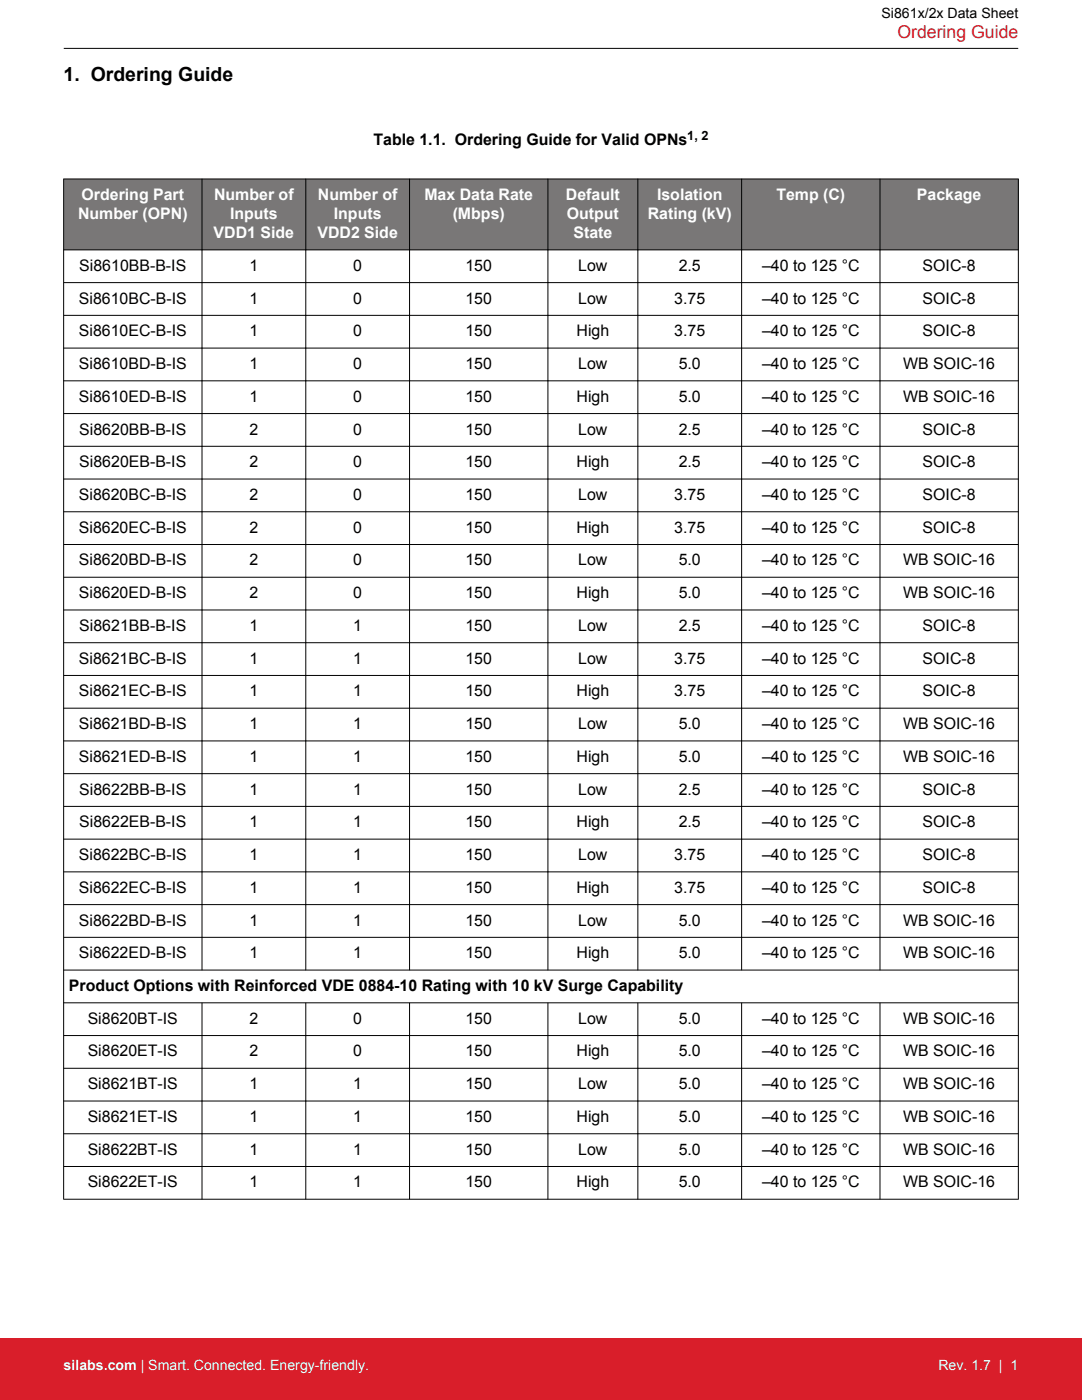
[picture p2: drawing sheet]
<svg xmlns="http://www.w3.org/2000/svg" width="216mm" height="279mm" viewBox="0 0 216 279" stroke-linecap="round" stroke-linejoin="round" font-family="sans-serif">
<defs><g id="words">
<text font-size="3.9" x="12.7" y="16.1">1. Ordering Guide</text>
<text font-size="3.5" fill="#d91e2a" x="179.1" y="7.5">Ordering Guide</text>
<g font-size="3.2">
<text x="74.5" y="28.9">Table 1.1. Ordering Guide for Valid OPNs</text>
<text x="15.8" y="54.1">Si8610BB-B-IS</text>
<text x="49.8" y="54.1">1</text>
<text x="70.5" y="54.1">0</text>
<text x="92.9" y="54.1">150</text>
<text x="115.4" y="54.1">Low</text>
<text x="135.4" y="54.1">2.5</text>
<text x="152.1" y="54.1">–40 to 125 °C</text>
<text x="184.1" y="54.1">SOIC-8</text>
<text x="15.7" y="60.6">Si8610BC-B-IS</text>
<text x="49.8" y="60.6">1</text>
<text x="70.5" y="60.6">0</text>
<text x="92.9" y="60.6">150</text>
<text x="115.4" y="60.6">Low</text>
<text x="134.5" y="60.6">3.75</text>
<text x="152.1" y="60.6">–40 to 125 °C</text>
<text x="184.1" y="60.6">SOIC-8</text>
<text x="15.7" y="67.1">Si8610EC-B-IS</text>
<text x="49.8" y="67.1">1</text>
<text x="70.5" y="67.1">0</text>
<text x="92.9" y="67.1">150</text>
<text x="115" y="67.1">High</text>
<text x="134.5" y="67.1">3.75</text>
<text x="152.1" y="67.1">–40 to 125 °C</text>
<text x="184.1" y="67.1">SOIC-8</text>
<text x="15.7" y="73.7">Si8610BD-B-IS</text>
<text x="49.8" y="73.7">1</text>
<text x="70.5" y="73.7">0</text>
<text x="92.9" y="73.7">150</text>
<text x="115.4" y="73.7">Low</text>
<text x="135.4" y="73.7">5.0</text>
<text x="152.1" y="73.7">–40 to 125 °C</text>
<text x="180.2" y="73.7">WB SOIC-16</text>
<text x="15.7" y="80.2">Si8610ED-B-IS</text>
<text x="49.8" y="80.2">1</text>
<text x="70.5" y="80.2">0</text>
<text x="92.9" y="80.2">150</text>
<text x="115" y="80.2">High</text>
<text x="135.4" y="80.2">5.0</text>
<text x="152.1" y="80.2">–40 to 125 °C</text>
<text x="180.2" y="80.2">WB SOIC-16</text>
<text x="15.8" y="86.7">Si8620BB-B-IS</text>
<text x="49.8" y="86.7">2</text>
<text x="70.5" y="86.7">0</text>
<text x="92.9" y="86.7">150</text>
<text x="115.4" y="86.7">Low</text>
<text x="135.4" y="86.7">2.5</text>
<text x="152.1" y="86.7">–40 to 125 °C</text>
<text x="184.1" y="86.7">SOIC-8</text>
<text x="15.8" y="93.2">Si8620EB-B-IS</text>
<text x="49.8" y="93.2">2</text>
<text x="70.5" y="93.2">0</text>
<text x="92.9" y="93.2">150</text>
<text x="115" y="93.2">High</text>
<text x="135.4" y="93.2">2.5</text>
<text x="152.1" y="93.2">–40 to 125 °C</text>
<text x="184.1" y="93.2">SOIC-8</text>
<text x="15.7" y="99.8">Si8620BC-B-IS</text>
<text x="49.8" y="99.8">2</text>
<text x="70.5" y="99.8">0</text>
<text x="92.9" y="99.8">150</text>
<text x="115.4" y="99.8">Low</text>
<text x="134.5" y="99.8">3.75</text>
<text x="152.1" y="99.8">–40 to 125 °C</text>
<text x="184.1" y="99.8">SOIC-8</text>
<text x="15.7" y="106.3">Si8620EC-B-IS</text>
<text x="49.8" y="106.3">2</text>
<text x="70.5" y="106.3">0</text>
<text x="92.9" y="106.3">150</text>
<text x="115" y="106.3">High</text>
<text x="134.5" y="106.3">3.75</text>
<text x="152.1" y="106.3">–40 to 125 °C</text>
<text x="184.1" y="106.3">SOIC-8</text>
<text x="15.7" y="112.8">Si8620BD-B-IS</text>
<text x="49.8" y="112.8">2</text>
<text x="70.5" y="112.8">0</text>
<text x="92.9" y="112.8">150</text>
<text x="115.4" y="112.8">Low</text>
<text x="135.4" y="112.8">5.0</text>
<text x="152.1" y="112.8">–40 to 125 °C</text>
<text x="180.2" y="112.8">WB SOIC-16</text>
<text x="15.7" y="119.4">Si8620ED-B-IS</text>
<text x="49.8" y="119.4">2</text>
<text x="70.5" y="119.4">0</text>
<text x="92.9" y="119.4">150</text>
<text x="115" y="119.4">High</text>
<text x="135.4" y="119.4">5.0</text>
<text x="152.1" y="119.4">–40 to 125 °C</text>
<text x="180.2" y="119.4">WB SOIC-16</text>
<text x="15.8" y="125.9">Si8621BB-B-IS</text>
<text x="49.8" y="125.9">1</text>
<text x="70.5" y="125.9">1</text>
<text x="92.9" y="125.9">150</text>
<text x="115.4" y="125.9">Low</text>
<text x="135.4" y="125.9">2.5</text>
<text x="152.1" y="125.9">–40 to 125 °C</text>
<text x="184.1" y="125.9">SOIC-8</text>
<text x="15.7" y="132.4">Si8621BC-B-IS</text>
<text x="49.8" y="132.4">1</text>
<text x="70.5" y="132.4">1</text>
<text x="92.9" y="132.4">150</text>
<text x="115.4" y="132.4">Low</text>
<text x="134.5" y="132.4">3.75</text>
<text x="152.1" y="132.4">–40 to 125 °C</text>
<text x="184.1" y="132.4">SOIC-8</text>
<text x="15.7" y="139">Si8621EC-B-IS</text>
<text x="49.8" y="139">1</text>
<text x="70.5" y="139">1</text>
<text x="92.9" y="139">150</text>
<text x="115" y="139">High</text>
<text x="134.5" y="139">3.75</text>
<text x="152.1" y="139">–40 to 125 °C</text>
<text x="184.1" y="139">SOIC-8</text>
<text x="15.7" y="145.5">Si8621BD-B-IS</text>
<text x="49.8" y="145.5">1</text>
<text x="70.5" y="145.5">1</text>
<text x="92.9" y="145.5">150</text>
<text x="115.4" y="145.5">Low</text>
<text x="135.4" y="145.5">5.0</text>
<text x="152.1" y="145.5">–40 to 125 °C</text>
<text x="180.2" y="145.5">WB SOIC-16</text>
<text x="15.7" y="152">Si8621ED-B-IS</text>
<text x="49.8" y="152">1</text>
<text x="70.5" y="152">1</text>
<text x="92.9" y="152">150</text>
<text x="115" y="152">High</text>
<text x="135.4" y="152">5.0</text>
<text x="152.1" y="152">–40 to 125 °C</text>
<text x="180.2" y="152">WB SOIC-16</text>
<text x="15.8" y="158.6">Si8622BB-B-IS</text>
<text x="49.8" y="158.6">1</text>
<text x="70.5" y="158.6">1</text>
<text x="92.9" y="158.6">150</text>
<text x="115.4" y="158.6">Low</text>
<text x="135.4" y="158.6">2.5</text>
<text x="152.1" y="158.6">–40 to 125 °C</text>
<text x="184.1" y="158.6">SOIC-8</text>
<text x="15.8" y="165.1">Si8622EB-B-IS</text>
<text x="49.8" y="165.1">1</text>
<text x="70.5" y="165.1">1</text>
<text x="92.9" y="165.1">150</text>
<text x="115" y="165.1">High</text>
<text x="135.4" y="165.1">2.5</text>
<text x="152.1" y="165.1">–40 to 125 °C</text>
<text x="184.1" y="165.1">SOIC-8</text>
<text x="15.7" y="171.6">Si8622BC-B-IS</text>
<text x="49.8" y="171.6">1</text>
<text x="70.5" y="171.6">1</text>
<text x="92.9" y="171.6">150</text>
<text x="115.4" y="171.6">Low</text>
<text x="134.5" y="171.6">3.75</text>
<text x="152.1" y="171.6">–40 to 125 °C</text>
<text x="184.1" y="171.6">SOIC-8</text>
<text x="15.7" y="178.2">Si8622EC-B-IS</text>
<text x="49.8" y="178.2">1</text>
<text x="70.5" y="178.2">1</text>
<text x="92.9" y="178.2">150</text>
<text x="115" y="178.2">High</text>
<text x="134.5" y="178.2">3.75</text>
<text x="152.1" y="178.2">–40 to 125 °C</text>
<text x="184.1" y="178.2">SOIC-8</text>
<text x="15.7" y="184.7">Si8622BD-B-IS</text>
<text x="49.8" y="184.7">1</text>
<text x="70.5" y="184.7">1</text>
<text x="92.9" y="184.7">150</text>
<text x="115.4" y="184.7">Low</text>
<text x="135.4" y="184.7">5.0</text>
<text x="152.1" y="184.7">–40 to 125 °C</text>
<text x="180.2" y="184.7">WB SOIC-16</text>
<text x="15.7" y="191.2">Si8622ED-B-IS</text>
<text x="49.8" y="191.2">1</text>
<text x="70.5" y="191.2">1</text>
<text x="92.9" y="191.2">150</text>
<text x="115" y="191.2">High</text>
<text x="135.4" y="191.2">5.0</text>
<text x="152.1" y="191.2">–40 to 125 °C</text>
<text x="180.2" y="191.2">WB SOIC-16</text>
<text x="13.7" y="197.8">Product Options with Reinforced VDE 0884-10 Rating with 10 kV Surge Capability</text>
<text x="17.5" y="204.3">Si8620BT-IS</text>
<text x="49.8" y="204.3">2</text>
<text x="70.5" y="204.3">0</text>
<text x="92.9" y="204.3">150</text>
<text x="115.4" y="204.3">Low</text>
<text x="135.4" y="204.3">5.0</text>
<text x="152.1" y="204.3">–40 to 125 °C</text>
<text x="180.2" y="204.3">WB SOIC-16</text>
<text x="17.5" y="210.8">Si8620ET-IS</text>
<text x="49.8" y="210.8">2</text>
<text x="70.5" y="210.8">0</text>
<text x="92.9" y="210.8">150</text>
<text x="115" y="210.8">High</text>
<text x="135.4" y="210.8">5.0</text>
<text x="152.1" y="210.8">–40 to 125 °C</text>
<text x="180.2" y="210.8">WB SOIC-16</text>
<text x="17.5" y="217.4">Si8621BT-IS</text>
<text x="49.8" y="217.4">1</text>
<text x="70.5" y="217.4">1</text>
<text x="92.9" y="217.4">150</text>
<text x="115.4" y="217.4">Low</text>
<text x="135.4" y="217.4">5.0</text>
<text x="152.1" y="217.4">–40 to 125 °C</text>
<text x="180.2" y="217.4">WB SOIC-16</text>
<text x="17.5" y="223.9">Si8621ET-IS</text>
<text x="49.8" y="223.9">1</text>
<text x="70.5" y="223.9">1</text>
<text x="92.9" y="223.9">150</text>
<text x="115" y="223.9">High</text>
<text x="135.4" y="223.9">5.0</text>
<text x="152.1" y="223.9">–40 to 125 °C</text>
<text x="180.2" y="223.9">WB SOIC-16</text>
<text x="17.5" y="230.4">Si8622BT-IS</text>
<text x="49.8" y="230.4">1</text>
<text x="70.5" y="230.4">1</text>
<text x="92.9" y="230.4">150</text>
<text x="115.4" y="230.4">Low</text>
<text x="135.4" y="230.4">5.0</text>
<text x="152.1" y="230.4">–40 to 125 °C</text>
<text x="180.2" y="230.4">WB SOIC-16</text>
<text x="17.5" y="237">Si8622ET-IS</text>
<text x="49.8" y="237">1</text>
<text x="70.5" y="237">1</text>
<text x="92.9" y="237">150</text>
<text x="115" y="237">High</text>
<text x="135.4" y="237">5.0</text>
<text x="152.1" y="237">–40 to 125 °C</text>
<text x="180.2" y="237">WB SOIC-16</text>
</g>
<g font-size="3.2" fill="#fff">
<text x="16.3" y="39.9">Ordering Part</text>
<text x="42.7" y="39.9">Number of</text>
<text x="63.4" y="39.9">Number of</text>
<text x="84.7" y="39.9">Max Data Rate</text>
<text x="112.9" y="39.9">Default</text>
<text x="131.1" y="39.9">Isolation</text>
<text x="154.9" y="39.9">Temp (C)</text>
<text x="183" y="39.9">Package</text>
<text x="15.6" y="43.7">Number (OPN)</text>
<text x="42.6" y="47.5">VDD1 Side</text>
<text x="45.9" y="43.7">Inputs</text>
<text x="63.3" y="47.5">VDD2 Side</text>
<text x="66.6" y="43.7">Inputs</text>
<text x="90.3" y="43.7">(Mbps)</text>
<text x="113.1" y="43.7">Output</text>
<text x="114.4" y="47.5">State</text>
<text x="129.3" y="43.7">Rating (kV)</text>
</g>
<text font-size="2.8" x="175.9" y="3.5">Si861x/2x Data Sheet</text>
<g font-size="2.8" fill="#fff">
<text x="12.7" y="273.4">silabs.com | Smart. Connected. Energy-friendly.</text>
<text x="187.3" y="273.4">Rev. 1.7 | 1</text>
</g>
<text font-size="2.5" x="137.1" y="27.8">1, 2</text>
</g></defs>
<g fill="#797777">
<path d="M12.7 35.7h190.5v14.2h-190.5z" fill-rule="evenodd"/>
<path d="M12.7 35.7h190.5v14.2h-190.5z" fill-rule="evenodd"/>
</g>
<g fill="none" stroke="#000" stroke-width=".2">
<path d="M12.7 9.7h190.5M12.7 35.7h190.5M12.7 35.7v203.7M40.3 35.7v157.9M61 35.7v157.9M81.7 35.7v157.9M109.3 35.7v157.9M127.3 35.7v157.9M148 35.7v157.9M175.6 35.7v157.9M203.2 35.7v203.7M12.7 49.9h190.5"/>
<path d="M12.7 56.4h190.5M12.7 62.9h190.5M12.7 69.5h190.5M12.7 76h190.5M12.7 82.5h190.5M12.7 89.1h190.5M12.7 95.6h190.5M12.7 102.1h190.5M12.7 108.7h190.5M12.7 115.2h190.5M12.7 121.7h190.5M12.7 128.3h190.5"/>
<path d="M12.7 134.8h190.5M12.7 141.3h190.5M12.7 147.9h190.5M12.7 154.4h190.5M12.7 160.9h190.5M12.7 167.5h190.5M12.7 174h190.5M12.7 193.6h190.5M12.7 180.5h190.5M12.7 187.1h190.5M12.7 206.7h190.5M12.7 213.2h190.5"/>
<path d="M12.7 219.7h190.5M12.7 200.1h190.5M40.3 200.1v39.3M61 200.1v39.3M81.7 200.1v39.3M109.3 200.1v39.3M127.3 200.1v39.3M148 200.1v39.3M175.6 200.1v39.3M12.7 239.3h190.5M12.7 226.3h190.5M12.7 232.8h190.5"/>
</g>
<path d="M0 267h215.9v12.4h-215.9z" fill="#d91e2a"/>
<use href="#words"/>
</svg>
